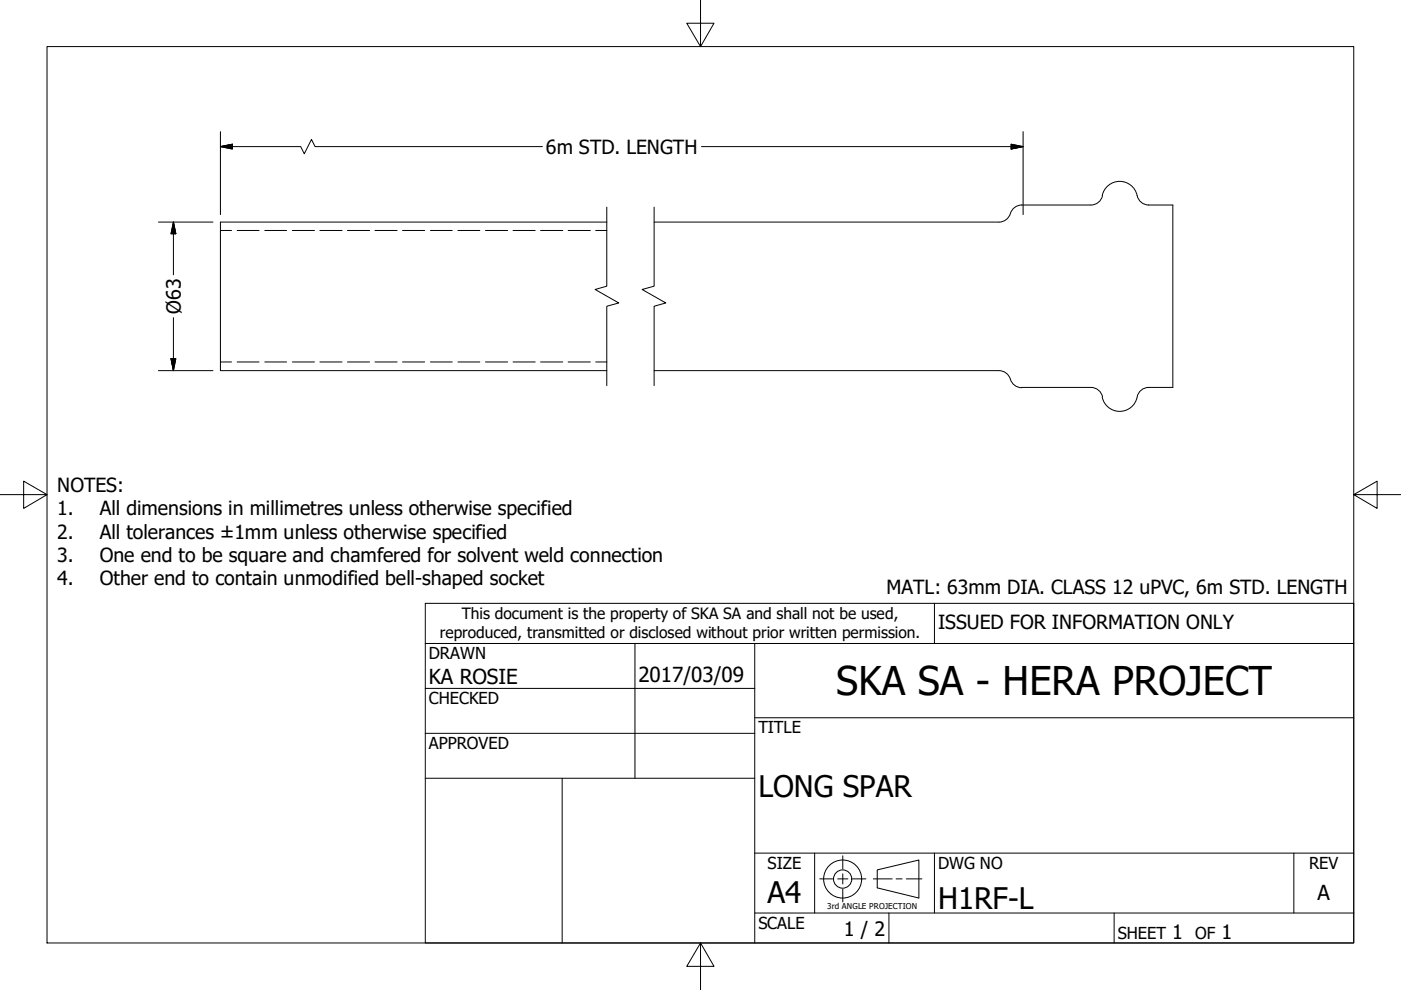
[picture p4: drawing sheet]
<svg xmlns="http://www.w3.org/2000/svg" width="297mm" height="210mm" viewBox="0 0 297 210" stroke-linecap="round" stroke-linejoin="round" font-family="sans-serif">
<defs><g id="words">
<text font-size="8.4" x="177.3" y="147.4">SKA SA - HERA PROJECT</text>
<g font-size="6.3">
<text x="160.8" y="169">LONG SPAR</text>
<text x="162.8" y="191.4">A4</text>
<text x="198.9" y="192.8">H1RF-L</text>
</g>
<g font-size="4.4">
<text x="90.9" y="145.1">KA ROSIE</text>
<text x="135.4" y="144.5">2017/03/09</text>
<text x="279.3" y="190.7">A</text>
</g>
<g font-size="4.2">
<text x="178.9" y="198.5">1 / 2</text>
<text x="248.5" y="199.1">1</text>
<text x="259" y="199.1">1</text>
</g>
<g font-size="4.1">
<text x="115.8" y="32.5">6m STD. LENGTH</text>
<text x="38.4" y="66.6" transform="rotate(-90 38.4 66.6)">Ø63</text>
<text x="12.1" y="104.4">NOTES:</text>
<text x="12.1" y="109.3">1.</text>
<text x="21.1" y="109.3">All dimensions in millimetres unless otherwise specified</text>
<text x="12.1" y="114.2">2.</text>
<text x="12.1" y="119.2">3.</text>
<text x="21.1" y="114.2">All tolerances ±1mm unless otherwise specified</text>
<text x="21.1" y="119.2">One end to be square and chamfered for solvent weld connection</text>
<text x="12.1" y="124.1">4.</text>
<text x="21.1" y="124.1">Other end to contain unmodified bell-shaped socket</text>
<text x="188" y="126">MATL: 63mm DIA. CLASS 12 uPVC, 6m STD. LENGTH</text>
<text x="198.9" y="133.4">ISSUED FOR INFORMATION ONLY</text>
</g>
<g font-size="3.5">
<text x="90.9" y="139.7">DRAWN</text>
<text x="90.9" y="149.3">CHECKED</text>
<text x="160.8" y="155.5">TITLE</text>
<text x="90.9" y="158.8">APPROVED</text>
<text x="162.8" y="184.2">SIZE</text>
<text x="198.9" y="184.2">DWG NO</text>
<text x="277.6" y="184.2">REV</text>
<text x="160.8" y="196.9">SCALE</text>
<text x="237" y="199.1">SHEET</text>
<text x="253.4" y="199.1">OF</text>
</g>
<g font-size="3.3">
<text x="97.9" y="131.3">This document is the property of SKA SA and shall not be used,</text>
<text x="93.3" y="135.2">reproduced, transmitted or disclosed without prior written permission.</text>
</g>
<text font-size="1.7" x="175.4" y="192.8">3rd ANGLE PROJECTION</text>
</g></defs>
<!-- layer: Visible (ANSI) -->
<g fill="none" stroke="#000" stroke-width=".21">
<path d="M128.7 47.1h-82v31.5h82M138.7 47.1h73.1M214.2 45.3a2.51 2.51 0 0 1-2.4 1.8M216.6 43.5h14.7M216.6 43.5a2.51 2.51 0 0 0-2.4 1.8M233.7 41.5a3.8 3.8 0 0 1 4-3 3.8 3.8 0 0 1 3.6 3.5 2.51 2.51 0 0 0 2.3 1.5M233.8 41.5a2.51 2.51 0 0 1-2.5 2M243.5 43.5h5.2v38.6h-5.2M138.7 78.6h73.1M211.8 78.6a2.51 2.51 0 0 1 2.4 1.8M214.2 80.4a2.51 2.51 0 0 0 2.4 1.8M216.6 82.1h14.7"/>
<path d="M231.3 82.1a2.51 2.51 0 0 1 2.5 2M233.7 84.2a3.8 3.8 0 0 0 3.7 3 3.8 3.8 0 0 0 3.7-3M243.6 82.1a2.51 2.51 0 0 0-2.5 2"/>
</g>
<!-- layer: Hidden (ANSI) -->
<g fill="none" stroke="#000" stroke-width=".21">
<path d="M46.7 48.9h2.4M50.3 48.9h4.6M56.1 48.9h4.7M62 48.9h4.7M67.8 48.9h4.7M73.7 48.9h4.7M79.5 48.9h4.7M85.3 48.9h4.7M91.2 48.9h4.7M97.1 48.9h4.6M102.9 48.9h4.7M108.8 48.9h4.7"/>
<path d="M114.6 48.9h4.7M120.5 48.9h4.7M126.3 48.9h2.4M46.7 76.7h2.4M50.3 76.7h4.6M56.1 76.7h4.7M62 76.7h4.7M67.8 76.7h4.7M73.7 76.7h4.7M79.5 76.7h4.7M85.3 76.7h4.7M91.2 76.7h4.7"/>
<path d="M97.1 76.7h4.6M102.9 76.7h4.7M108.8 76.7h4.7M114.6 76.7h4.7M120.5 76.7h4.7M126.3 76.7h2.4"/>
</g>
<!-- layer: Break Line (ANSI) -->
<path d="M128.7 43.9v16.8l-2.5 .7 5 2.8-2.5 .7v16.9M138.7 43.9v16.8l-2.6 .7 5.1 2.8-2.5 .7v16.9" fill="none" stroke="#000" stroke-width=".21"/>
<!-- layer: Border (ANSI) -->
<path d="M148.5 -.1v10l-2.9-5h5.8l-2.9 5M10 9.9h277v190h-277zM0 104.9h10l-5-2.9v5.8l5-2.9M287 104.9l5 2.9v-5.8l-5 2.9h10M148.5 199.9l2.9 5h-5.8l2.9-5v10" fill="none" stroke="#000" stroke-width=".21"/>
<!-- layer: Title (ANSI) -->
<g fill="none" stroke="#000" stroke-width=".21">
<path d="M90.2 127.9h196.8v72h-196.8zM90.2 136.4h196.8M134.6 136.4v28.6M160 136.4v63.5M198.1 127.9v8.5M90.2 146h69.8M90.2 155.5h69.8M160 152.2h127M90.2 165h69.8M119.2 165v34.9M160 193.6h127M160 180.9h127"/>
<path d="M172.7 180.9v12.7M188.5 193.6v6.3M198.1 180.9v12.7M236.2 193.6v6.3M274.3 180.9v12.7"/>
</g>
<!-- layer: Sketch Geometry (ANSI) -->
<g fill="none" stroke="#000" stroke-width=".21">
<path d="M173.8 186.3h2.7M177.6 186.3h2.2M178.7 181.5v2.7M178.7 185.3v2.1M178.7 188.5v2.7M180.8 186.3h2.8M185.2 186.3h4M186 184.4l8.8-2.1v8.1l-8.8-2.2zM190 186.3h1.3M192.2 186.3h3.3"/>
<circle cx="178.7" cy="186.4" r="4"/>
<circle cx="178.7" cy="186.4" r="1.94"/>
</g>
<!-- layer: Dimension (ANSI) -->
<path d="M46.7 31.1l2.6-.5v1zM46.7 31.1h17.1l.7 1.5 1.5-3 .8 1.5h48.2M46.7 27.9v17.6M148.7 31.1h68.2M214.4 30.6l2.5 .5-2.5 .5zM216.9 27.9v17.6M33.6 47.1h11.5M36.8 47.1l.5 2.5h-1zM36.8 47.1v11.2M33.6 78.6h11.5M36.3 76h1l-.5 2.6zM36.8 67.3v11.3" fill="none" stroke="#000" stroke-width=".21"/>
<path d="M46.7 31.1l2.6-.5zM46.7 31.1l2.6-.5v1zM214.4 31.6l2.5-.5zM214.4 30.6l2.5 .5-2.5 .5zM36.8 47.1l.5 2.5zM36.8 47.1l.5 2.5h-1zM36.3 76l.5 2.6zM36.3 76h1l-.5 2.6z" fill="#000" stroke="#000" stroke-width=".21"/>
<use href="#words"/>
</svg>
